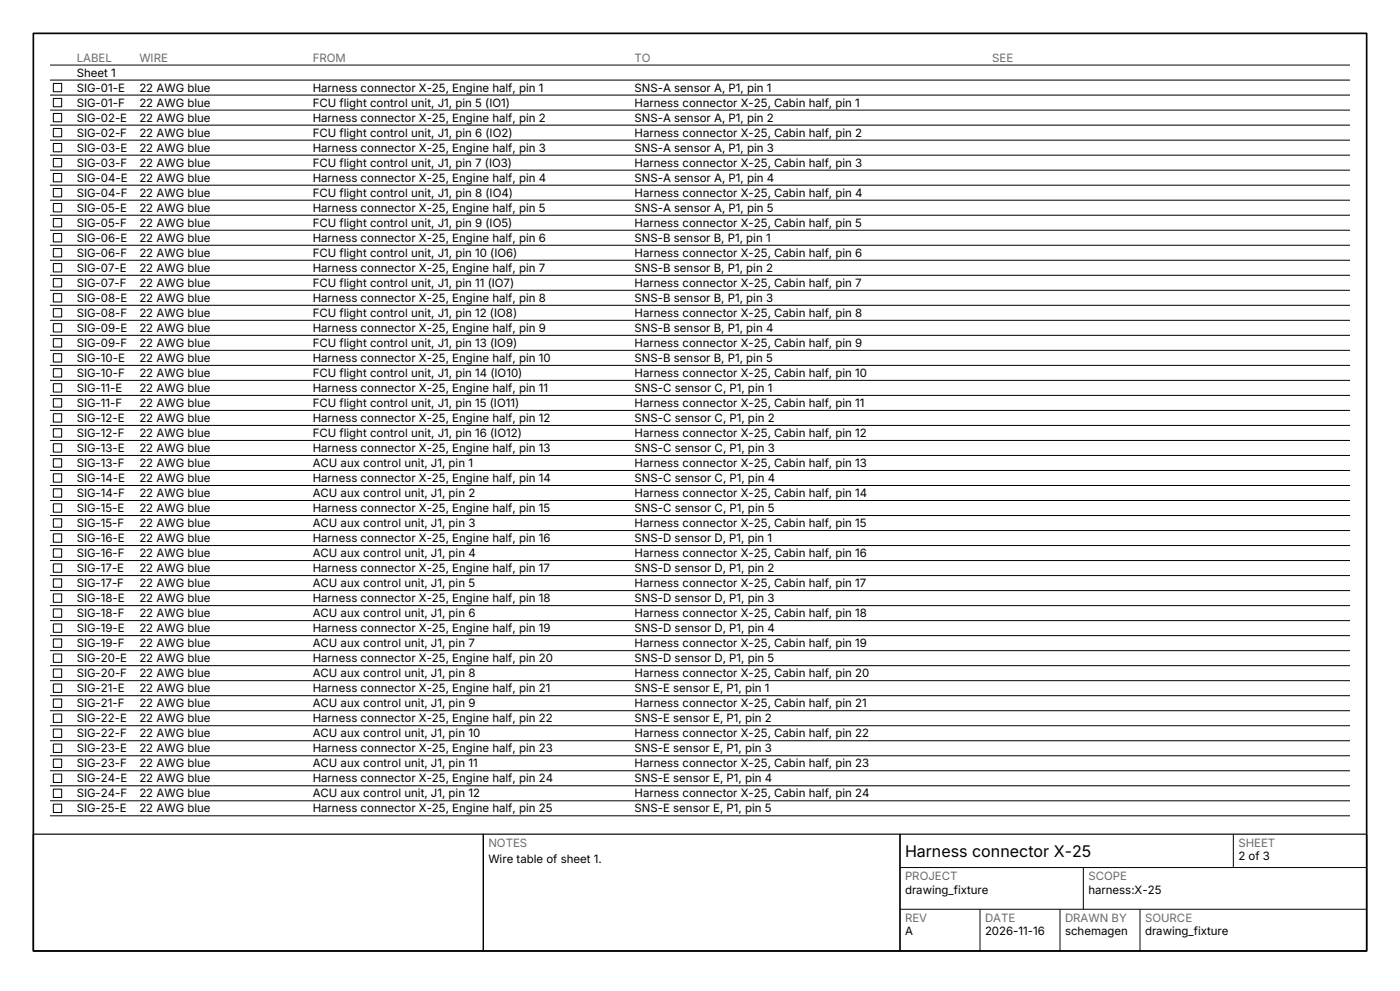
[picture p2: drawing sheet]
<svg xmlns="http://www.w3.org/2000/svg" width="420mm" height="297mm" viewBox="0 0 420 297" stroke-linecap="round" stroke-linejoin="round" font-family="sans-serif">
<defs><g id="words">
<text font-size="4.8" x="271.5" y="256.7">Harness connector X-25</text>
<g font-size="3.4" fill="#6b6b6b">
<text x="23" y="18.5">LABEL</text>
<text x="41.8" y="18.5">WIRE</text>
<text x="93.8" y="18.5">FROM</text>
<text x="190.4" y="18.5">TO</text>
<text x="297.7" y="18.5">SEE</text>
<text x="146.5" y="253.7">NOTES</text>
<text x="371.5" y="253.7">SHEET</text>
<text x="271.5" y="263.7">PROJECT</text>
<text x="326.5" y="263.7">SCOPE</text>
<text x="271.5" y="276.2">REV</text>
<text x="295.5" y="276.2">DATE</text>
<text x="319.5" y="276.2">DRAWN BY</text>
<text x="343.5" y="276.2">SOURCE</text>
</g>
<g font-size="3.4">
<text x="23" y="23">Sheet 1</text>
<text x="23" y="27.5">SIG-01-E</text>
<text x="41.8" y="27.5">22 AWG blue</text>
<text x="93.8" y="27.5">Harness connector X-25, Engine half, pin 1</text>
<text x="190.4" y="27.5">SNS-A sensor A, P1, pin 1</text>
<text x="23" y="32">SIG-01-F</text>
<text x="41.8" y="32">22 AWG blue</text>
<text x="93.8" y="32">FCU flight control unit, J1, pin 5 (IO1)</text>
<text x="190.4" y="32">Harness connector X-25, Cabin half, pin 1</text>
<text x="23" y="36.5">SIG-02-E</text>
<text x="23" y="41">SIG-02-F</text>
<text x="41.8" y="36.5">22 AWG blue</text>
<text x="41.8" y="41">22 AWG blue</text>
<text x="93.8" y="36.5">Harness connector X-25, Engine half, pin 2</text>
<text x="93.8" y="41">FCU flight control unit, J1, pin 6 (IO2)</text>
<text x="190.4" y="36.5">SNS-A sensor A, P1, pin 2</text>
<text x="190.4" y="41">Harness connector X-25, Cabin half, pin 2</text>
<text x="23" y="45.5">SIG-03-E</text>
<text x="41.8" y="45.5">22 AWG blue</text>
<text x="93.8" y="45.5">Harness connector X-25, Engine half, pin 3</text>
<text x="190.4" y="45.5">SNS-A sensor A, P1, pin 3</text>
<text x="23" y="50">SIG-03-F</text>
<text x="41.8" y="50">22 AWG blue</text>
<text x="93.8" y="50">FCU flight control unit, J1, pin 7 (IO3)</text>
<text x="190.4" y="50">Harness connector X-25, Cabin half, pin 3</text>
<text x="23" y="54.5">SIG-04-E</text>
<text x="23" y="59">SIG-04-F</text>
<text x="41.8" y="54.5">22 AWG blue</text>
<text x="41.8" y="59">22 AWG blue</text>
<text x="93.8" y="54.5">Harness connector X-25, Engine half, pin 4</text>
<text x="93.8" y="59">FCU flight control unit, J1, pin 8 (IO4)</text>
<text x="190.4" y="54.5">SNS-A sensor A, P1, pin 4</text>
<text x="190.4" y="59">Harness connector X-25, Cabin half, pin 4</text>
<text x="23" y="63.5">SIG-05-E</text>
<text x="41.8" y="63.5">22 AWG blue</text>
<text x="93.8" y="63.5">Harness connector X-25, Engine half, pin 5</text>
<text x="190.4" y="63.5">SNS-A sensor A, P1, pin 5</text>
<text x="23" y="68">SIG-05-F</text>
<text x="41.8" y="68">22 AWG blue</text>
<text x="93.8" y="68">FCU flight control unit, J1, pin 9 (IO5)</text>
<text x="190.4" y="68">Harness connector X-25, Cabin half, pin 5</text>
<text x="23" y="72.5">SIG-06-E</text>
<text x="23" y="77">SIG-06-F</text>
<text x="41.8" y="72.5">22 AWG blue</text>
<text x="41.8" y="77">22 AWG blue</text>
<text x="93.8" y="72.5">Harness connector X-25, Engine half, pin 6</text>
<text x="93.8" y="77">FCU flight control unit, J1, pin 10 (IO6)</text>
<text x="190.4" y="72.5">SNS-B sensor B, P1, pin 1</text>
<text x="190.4" y="77">Harness connector X-25, Cabin half, pin 6</text>
<text x="23" y="81.5">SIG-07-E</text>
<text x="41.8" y="81.5">22 AWG blue</text>
<text x="93.8" y="81.5">Harness connector X-25, Engine half, pin 7</text>
<text x="190.4" y="81.5">SNS-B sensor B, P1, pin 2</text>
<text x="23" y="86">SIG-07-F</text>
<text x="41.8" y="86">22 AWG blue</text>
<text x="93.8" y="86">FCU flight control unit, J1, pin 11 (IO7)</text>
<text x="190.4" y="86">Harness connector X-25, Cabin half, pin 7</text>
<text x="23" y="90.5">SIG-08-E</text>
<text x="23" y="95">SIG-08-F</text>
<text x="41.8" y="90.5">22 AWG blue</text>
<text x="41.8" y="95">22 AWG blue</text>
<text x="93.8" y="90.5">Harness connector X-25, Engine half, pin 8</text>
<text x="93.8" y="95">FCU flight control unit, J1, pin 12 (IO8)</text>
<text x="190.4" y="90.5">SNS-B sensor B, P1, pin 3</text>
<text x="190.4" y="95">Harness connector X-25, Cabin half, pin 8</text>
<text x="23" y="99.5">SIG-09-E</text>
<text x="41.8" y="99.5">22 AWG blue</text>
<text x="93.8" y="99.5">Harness connector X-25, Engine half, pin 9</text>
<text x="190.4" y="99.5">SNS-B sensor B, P1, pin 4</text>
<text x="23" y="104">SIG-09-F</text>
<text x="41.8" y="104">22 AWG blue</text>
<text x="93.8" y="104">FCU flight control unit, J1, pin 13 (IO9)</text>
<text x="190.4" y="104">Harness connector X-25, Cabin half, pin 9</text>
<text x="23" y="108.5">SIG-10-E</text>
<text x="23" y="113">SIG-10-F</text>
<text x="41.8" y="108.5">22 AWG blue</text>
<text x="41.8" y="113">22 AWG blue</text>
<text x="93.8" y="108.5">Harness connector X-25, Engine half, pin 10</text>
<text x="93.8" y="113">FCU flight control unit, J1, pin 14 (IO10)</text>
<text x="190.4" y="108.5">SNS-B sensor B, P1, pin 5</text>
<text x="190.4" y="113">Harness connector X-25, Cabin half, pin 10</text>
<text x="23" y="117.5">SIG-11-E</text>
<text x="41.8" y="117.5">22 AWG blue</text>
<text x="93.8" y="117.5">Harness connector X-25, Engine half, pin 11</text>
<text x="190.4" y="117.5">SNS-C sensor C, P1, pin 1</text>
<text x="23" y="122">SIG-11-F</text>
<text x="41.8" y="122">22 AWG blue</text>
<text x="93.8" y="122">FCU flight control unit, J1, pin 15 (IO11)</text>
<text x="190.4" y="122">Harness connector X-25, Cabin half, pin 11</text>
<text x="23" y="126.5">SIG-12-E</text>
<text x="23" y="131">SIG-12-F</text>
<text x="41.8" y="126.5">22 AWG blue</text>
<text x="41.8" y="131">22 AWG blue</text>
<text x="93.8" y="126.5">Harness connector X-25, Engine half, pin 12</text>
<text x="93.8" y="131">FCU flight control unit, J1, pin 16 (IO12)</text>
<text x="190.4" y="126.5">SNS-C sensor C, P1, pin 2</text>
<text x="190.4" y="131">Harness connector X-25, Cabin half, pin 12</text>
<text x="23" y="135.5">SIG-13-E</text>
<text x="41.8" y="135.5">22 AWG blue</text>
<text x="93.8" y="135.5">Harness connector X-25, Engine half, pin 13</text>
<text x="190.4" y="135.5">SNS-C sensor C, P1, pin 3</text>
<text x="23" y="140">SIG-13-F</text>
<text x="41.8" y="140">22 AWG blue</text>
<text x="93.8" y="140">ACU aux control unit, J1, pin 1</text>
<text x="190.4" y="140">Harness connector X-25, Cabin half, pin 13</text>
<text x="23" y="144.5">SIG-14-E</text>
<text x="23" y="149">SIG-14-F</text>
<text x="41.8" y="144.5">22 AWG blue</text>
<text x="41.8" y="149">22 AWG blue</text>
<text x="93.8" y="144.5">Harness connector X-25, Engine half, pin 14</text>
<text x="93.8" y="149">ACU aux control unit, J1, pin 2</text>
<text x="190.4" y="144.5">SNS-C sensor C, P1, pin 4</text>
<text x="190.4" y="149">Harness connector X-25, Cabin half, pin 14</text>
<text x="23" y="153.5">SIG-15-E</text>
<text x="41.8" y="153.5">22 AWG blue</text>
<text x="93.8" y="153.5">Harness connector X-25, Engine half, pin 15</text>
<text x="190.4" y="153.5">SNS-C sensor C, P1, pin 5</text>
<text x="23" y="158">SIG-15-F</text>
<text x="41.8" y="158">22 AWG blue</text>
<text x="93.8" y="158">ACU aux control unit, J1, pin 3</text>
<text x="190.4" y="158">Harness connector X-25, Cabin half, pin 15</text>
<text x="23" y="162.5">SIG-16-E</text>
<text x="23" y="167">SIG-16-F</text>
<text x="41.8" y="162.5">22 AWG blue</text>
<text x="41.8" y="167">22 AWG blue</text>
<text x="93.8" y="162.5">Harness connector X-25, Engine half, pin 16</text>
<text x="93.8" y="167">ACU aux control unit, J1, pin 4</text>
<text x="190.4" y="162.5">SNS-D sensor D, P1, pin 1</text>
<text x="190.4" y="167">Harness connector X-25, Cabin half, pin 16</text>
<text x="23" y="171.5">SIG-17-E</text>
<text x="41.8" y="171.5">22 AWG blue</text>
<text x="93.8" y="171.5">Harness connector X-25, Engine half, pin 17</text>
<text x="190.4" y="171.5">SNS-D sensor D, P1, pin 2</text>
<text x="23" y="176">SIG-17-F</text>
<text x="41.8" y="176">22 AWG blue</text>
<text x="93.8" y="176">ACU aux control unit, J1, pin 5</text>
<text x="190.4" y="176">Harness connector X-25, Cabin half, pin 17</text>
<text x="23" y="180.5">SIG-18-E</text>
<text x="23" y="185">SIG-18-F</text>
<text x="41.8" y="180.5">22 AWG blue</text>
<text x="41.8" y="185">22 AWG blue</text>
<text x="93.8" y="180.5">Harness connector X-25, Engine half, pin 18</text>
<text x="93.8" y="185">ACU aux control unit, J1, pin 6</text>
<text x="190.4" y="180.5">SNS-D sensor D, P1, pin 3</text>
<text x="190.4" y="185">Harness connector X-25, Cabin half, pin 18</text>
<text x="23" y="189.5">SIG-19-E</text>
<text x="41.8" y="189.5">22 AWG blue</text>
<text x="93.8" y="189.5">Harness connector X-25, Engine half, pin 19</text>
<text x="190.4" y="189.5">SNS-D sensor D, P1, pin 4</text>
<text x="23" y="194">SIG-19-F</text>
<text x="41.8" y="194">22 AWG blue</text>
<text x="93.8" y="194">ACU aux control unit, J1, pin 7</text>
<text x="190.4" y="194">Harness connector X-25, Cabin half, pin 19</text>
<text x="23" y="198.5">SIG-20-E</text>
<text x="23" y="203">SIG-20-F</text>
<text x="41.8" y="198.5">22 AWG blue</text>
<text x="41.8" y="203">22 AWG blue</text>
<text x="93.8" y="198.5">Harness connector X-25, Engine half, pin 20</text>
<text x="93.8" y="203">ACU aux control unit, J1, pin 8</text>
<text x="190.4" y="198.5">SNS-D sensor D, P1, pin 5</text>
<text x="190.4" y="203">Harness connector X-25, Cabin half, pin 20</text>
<text x="23" y="207.5">SIG-21-E</text>
<text x="41.8" y="207.5">22 AWG blue</text>
<text x="93.8" y="207.5">Harness connector X-25, Engine half, pin 21</text>
<text x="190.4" y="207.5">SNS-E sensor E, P1, pin 1</text>
<text x="23" y="212">SIG-21-F</text>
<text x="41.8" y="212">22 AWG blue</text>
<text x="93.8" y="212">ACU aux control unit, J1, pin 9</text>
<text x="190.4" y="212">Harness connector X-25, Cabin half, pin 21</text>
<text x="23" y="216.5">SIG-22-E</text>
<text x="23" y="221">SIG-22-F</text>
<text x="41.8" y="216.5">22 AWG blue</text>
<text x="41.8" y="221">22 AWG blue</text>
<text x="93.8" y="216.5">Harness connector X-25, Engine half, pin 22</text>
<text x="93.8" y="221">ACU aux control unit, J1, pin 10</text>
<text x="190.4" y="216.5">SNS-E sensor E, P1, pin 2</text>
<text x="190.4" y="221">Harness connector X-25, Cabin half, pin 22</text>
<text x="23" y="225.5">SIG-23-E</text>
<text x="41.8" y="225.5">22 AWG blue</text>
<text x="93.8" y="225.5">Harness connector X-25, Engine half, pin 23</text>
<text x="190.4" y="225.5">SNS-E sensor E, P1, pin 3</text>
<text x="23" y="230">SIG-23-F</text>
<text x="41.8" y="230">22 AWG blue</text>
<text x="93.8" y="230">ACU aux control unit, J1, pin 11</text>
<text x="190.4" y="230">Harness connector X-25, Cabin half, pin 23</text>
<text x="23" y="234.5">SIG-24-E</text>
<text x="23" y="239">SIG-24-F</text>
<text x="41.8" y="234.5">22 AWG blue</text>
<text x="41.8" y="239">22 AWG blue</text>
<text x="93.8" y="234.5">Harness connector X-25, Engine half, pin 24</text>
<text x="93.8" y="239">ACU aux control unit, J1, pin 12</text>
<text x="190.4" y="234.5">SNS-E sensor E, P1, pin 4</text>
<text x="190.4" y="239">Harness connector X-25, Cabin half, pin 24</text>
<text x="23" y="243.5">SIG-25-E</text>
<text x="41.8" y="243.5">22 AWG blue</text>
<text x="93.8" y="243.5">Harness connector X-25, Engine half, pin 25</text>
<text x="190.4" y="243.5">SNS-E sensor E, P1, pin 5</text>
<text x="371.5" y="257.8">2 of 3</text>
<text x="146.5" y="258.7">Wire table of sheet 1.</text>
<text x="271.5" y="267.8">drawing_fixture</text>
<text x="326.5" y="267.8">harness:X-25</text>
<text x="271.5" y="280.3">A</text>
<text x="295.5" y="280.3">2026-11-16</text>
<text x="319.5" y="280.3">schemagen</text>
<text x="343.5" y="280.3">drawing_fixture</text>
</g>
</g></defs>
<path d="M10 10h400v275h-400z" fill="none" stroke="#000" stroke-width=".5"/>
<path d="M10 250h135v35h-135zM145 250h125v35h-125zM270 250h140v35h-140z" fill="none" stroke="#000" stroke-width=".35"/>
<g fill="none" stroke="#000" stroke-width=".3">
<path d="M15 19.5h390M15 24h390M15 28.5h390M15 33h390M15 37.5h390M16 25h2.5v2.5h-2.5zM16 29.5h2.5v2.5h-2.5zM16 34h2.5v2.5h-2.5zM16 38.5h2.5v2.5h-2.5zM15 42h390M15 46.5h390M15 51h390"/>
<path d="M15 55.5h390M16 43h2.5v2.5h-2.5zM16 47.5h2.5v2.5h-2.5zM16 52h2.5v2.5h-2.5zM16 56.5h2.5v2.5h-2.5zM15 60h390M15 64.5h390M15 69h390M15 73.5h390M15 78h390M16 61h2.5v2.5h-2.5zM16 65.5h2.5v2.5h-2.5z"/>
<path d="M16 70h2.5v2.5h-2.5zM16 74.5h2.5v2.5h-2.5zM16 79h2.5v2.5h-2.5zM15 82.5h390M15 87h390M15 91.5h390M15 96h390M16 83.5h2.5v2.5h-2.5zM16 88h2.5v2.5h-2.5zM16 92.5h2.5v2.5h-2.5zM16 97h2.5v2.5h-2.5zM15 100.5h390"/>
<path d="M15 105h390M15 109.5h390M15 114h390M15 118.5h390M16 101.5h2.5v2.5h-2.5zM16 106h2.5v2.5h-2.5zM16 110.5h2.5v2.5h-2.5zM16 115h2.5v2.5h-2.5zM16 119.5h2.5v2.5h-2.5zM15 123h390M15 127.5h390M15 132h390"/>
<path d="M15 136.5h390M16 124h2.5v2.5h-2.5zM16 128.5h2.5v2.5h-2.5zM16 133h2.5v2.5h-2.5zM16 137.5h2.5v2.5h-2.5zM15 141h390M15 145.5h390M15 150h390M15 154.5h390M15 159h390M16 142h2.5v2.5h-2.5zM16 146.5h2.5v2.5h-2.5z"/>
<path d="M16 151h2.5v2.5h-2.5zM16 155.5h2.5v2.5h-2.5zM16 160h2.5v2.5h-2.5zM15 163.5h390M15 168h390M15 172.5h390M15 177h390M16 164.5h2.5v2.5h-2.5zM16 169h2.5v2.5h-2.5zM16 173.5h2.5v2.5h-2.5zM16 178h2.5v2.5h-2.5zM15 181.5h390"/>
<path d="M15 186h390M15 190.5h390M15 195h390M15 199.5h390M16 182.5h2.5v2.5h-2.5zM16 187h2.5v2.5h-2.5zM16 191.5h2.5v2.5h-2.5zM16 196h2.5v2.5h-2.5zM15 204h390M15 208.5h390M15 213h390M15 217.5h390"/>
<path d="M16 200.5h2.5v2.5h-2.5zM16 205h2.5v2.5h-2.5zM16 209.5h2.5v2.5h-2.5zM16 214h2.5v2.5h-2.5zM16 218.5h2.5v2.5h-2.5zM15 222h390M15 226.5h390M15 231h390M15 235.5h390M16 223h2.5v2.5h-2.5zM16 227.5h2.5v2.5h-2.5zM16 232h2.5v2.5h-2.5z"/>
<path d="M16 236.5h2.5v2.5h-2.5zM15 240h390M15 244.5h390M16 241h2.5v2.5h-2.5zM270 260h140M325 260v12.5M370 250v10M270 272.5h140M294 272.5v12.5M318 272.5v12.5M342 272.5v12.5"/>
</g>
<use href="#words"/>
</svg>
